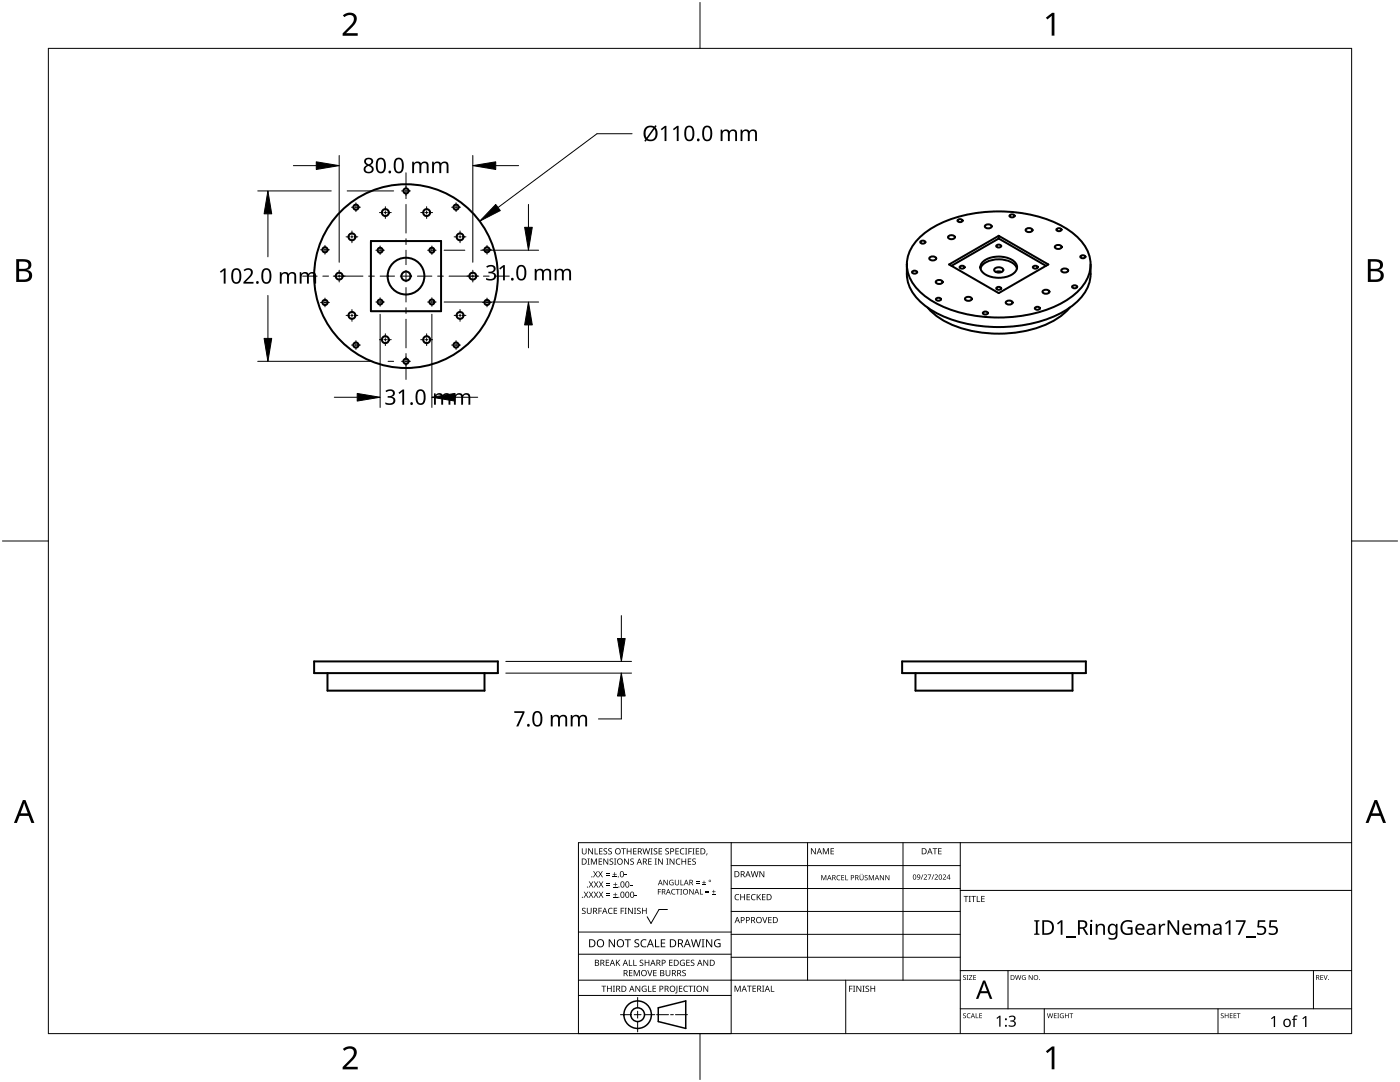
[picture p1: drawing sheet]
<svg xmlns="http://www.w3.org/2000/svg" width="279mm" height="216mm" viewBox="0 0 279 216" stroke-linecap="round" stroke-linejoin="round" font-family="sans-serif">
<g fill="none" stroke="#000" stroke-width=".4">
<path d="M74 48.1h14v14h-14zM181 52.8a8.6 8.6 0 0 0 4.2 8.6 26.6 26.6 0 0 0 17.8 3.6 21 21 0 0 0 12.4-5.3 8 8 0 0 0 2.3-6.9M182.1 54.2l.2-.2a.58 .58 0 0 1 .7 .3 .6 .6 0 0 1-1 0zM183.2 47.7a20.2 20.2 0 0 1 12.4-5.3 27.2 27.2 0 0 1 17.9 3.6 8 8 0 0 1 4.1 7.9 9.6 9.6 0 0 1-5.3 6.4 28.7 28.7 0 0 1-25.9 0 10.1 10.1 0 0 1-5.3-6.4 7.1 7.1 0 0 1 2.1-6.2zM183.7 48.2l.2-.1a.58 .58 0 0 1 .8 .2 .6 .6 0 0 1-1 0zM185.6 51.4a.87 .87 0 0 1 1.2 .2 .8 .8 0 0 1-1.3 0zM186.8 56.1a.87 .87 0 0 1 1.3 .2 .8 .8 0 0 1-1.4 0zM186.8 59.6l.2-.1a.58 .58 0 0 1 .8 .2 .6 .6 0 0 1-1 0zM189.3 47.1a.87 .87 0 0 1 1.3 .2 .8 .8 0 0 1-1.4 0zM189.4 52.8l9.9-5.7 9.9 5.7-9.9 5.7zM191.2 43.9l.1-.1a.58 .58 0 0 1 .8 .2 .6 .6 0 0 1-1 0zM191.6 53.2l.2-.1a.56 .56 0 0 1 .7 .2 .58 .58 0 0 1-1 0z"/>
<path d="M192.7 59.4a.87 .87 0 0 1 1.3 .2 .8 .8 0 0 1-1.4 0zM196 52.4a5.2 5.2 0 0 1 6.6 0 1.62 1.62 0 0 1-1 2.6 5.3 5.3 0 0 1-5.6-.8 1.35 1.35 0 0 1 0-1.8zM196.6 45a.87 .87 0 0 1 1.3 .2 .8 .8 0 0 1-1.4 0zM198.5 53.7a1.14 1.14 0 0 1 1.7 .2 1.06 1.06 0 0 1-1.8 0zM198.9 49l.2-.2a.56 .56 0 0 1 .7 .3 .58 .58 0 0 1-1 0zM198.9 57.4l.2-.1a.56 .56 0 0 1 .7 .2 .58 .58 0 0 1-1 0zM199.3 47.1v.5M199.3 47.6l9.4 5.4M199.3 47.6l-9.4 5.4M199.9 54.3l-.6-.2-.6 .2M201.5 42.9l.2-.1a.58 .58 0 0 1 .8 .3 .6 .6 0 0 1-1 0zM203 53.6a3.1 3.1 0 0 0-2.9-1.8 4.6 4.6 0 0 0-4.2 1.4l-.2 .4"/>
<path d="M204.8 45.7a.87 .87 0 0 1 1.3 .2 .8 .8 0 0 1-1.4 0zM206.2 53.2l.2-.1a.56 .56 0 0 1 .7 .2 .58 .58 0 0 1-1 0zM208.1 58a.87 .87 0 0 1 1.3 .2 .8 .8 0 0 1-1.3 0zM210.6 49.1a.87 .87 0 0 1 1.3 .2 .8 .8 0 0 1-1.4 0zM210.9 45.7l.2-.1a.58 .58 0 0 1 .8 .2 .6 .6 0 0 1-1.1 0zM211.9 53.8a.87 .87 0 0 1 1.3 .2 .8 .8 0 0 1-1.4 0zM214 57.1l.2-.1a.58 .58 0 0 1 .8 .2 .6 .6 0 0 1-1.1 0zM215.7 51.1l.1-.1a.58 .58 0 0 1 .8 .2 .6 .6 0 0 1-1 0zM185.1 61.4a16.4 16.4 0 0 0 10.1 4.9 23.7 23.7 0 0 0 16.1-2.9l2.2-2M196.2 62.3l.2-.1a.58 .58 0 0 1 .8 .3 .6 .6 0 0 1-1.1 0zM200.8 60.2a.87 .87 0 0 1 1.3 .2 .8 .8 0 0 1-1.4 0zM206.6 61.4l.2-.1a.58 .58 0 0 1 .8 .2 .6 .6 0 0 1-1.1 0z"/>
<path d="M62.7 132h36.7v2.3h-36.7zM65.4 134.3v3.5h31.3v-3.5M180 132h36.7v2.3h-36.7zM182.7 134.3v3.5h31.3v-3.5"/>
<circle cx="81" cy="38.1" r=".52"/>
<circle cx="64.9" cy="49.8" r=".52"/>
<circle cx="67.7" cy="55.1" r=".69"/>
<circle cx="70.2" cy="47.3" r=".69"/>
<circle cx="71" cy="41.3" r=".52"/>
<circle cx="75.9" cy="49.9" r=".5"/>
<circle cx="76.9" cy="42.4" r=".69"/>
<circle cx="81" cy="55.1" r=".92"/>
<circle cx="81" cy="55.1" r="3.7"/>
<circle cx="81" cy="55.1" r="18.3"/>
<circle cx="85.1" cy="42.4" r=".69"/>
<circle cx="86.2" cy="49.9" r=".5"/>
<circle cx="91" cy="41.3" r=".52"/>
<circle cx="91.8" cy="47.3" r=".69"/>
<circle cx="94.4" cy="55.1" r=".69"/>
<circle cx="97.2" cy="49.8" r=".52"/>
<circle cx="64.9" cy="60.4" r=".52"/>
<circle cx="70.2" cy="62.9" r=".69"/>
<circle cx="71" cy="68.9" r=".52"/>
<circle cx="75.9" cy="60.3" r=".5"/>
<circle cx="76.9" cy="67.8" r=".69"/>
<circle cx="81" cy="72.1" r=".52"/>
<circle cx="85.1" cy="67.8" r=".69"/>
<circle cx="86.2" cy="60.3" r=".5"/>
<circle cx="91" cy="68.9" r=".52"/>
<circle cx="91.8" cy="62.9" r=".69"/>
<circle cx="97.2" cy="60.4" r=".52"/>
</g>
<path d="M9.7 9.7h260v196.5h-260z" fill="none" stroke="#000" stroke-width=".2"/>
<path d="M139.7 .5v9.2M.5 108h9.2M269.7 108h9.2M139.7 206.2v9.2" fill="none" stroke="#000" stroke-width=".2"/>
<g fill="#000">
<path d="M68.4 3.1a1.64 1.64 0 0 1 2.8 .4 2.52 2.52 0 0 1-1.2 2.2l-.9 .9h2.3v.5h-3v-.4l1.2-1.2a1.95 1.95 0 0 0 .9-2.2 1.23 1.23 0 0 0-1.8 .1zM208.7 3.5l1.3-.9h.4v4.5h-.5v-4l-.9 .8zM68.4 209.3a1.64 1.64 0 0 1 2.8 .4 2.52 2.52 0 0 1-1.2 2.2l-.9 1h2.3v.5h-3v-.5l1.2-1.2a1.95 1.95 0 0 0 .9-2.1 1.23 1.23 0 0 0-1.8 .1zM208.7 209.8l1.3-1h.4v4.6h-.5v-4l-.9 .7z"/>
<path d="M3.2 51.7h1.3a1.28 1.28 0 0 1 1.7 1.3 1.04 1.04 0 0 1-.8 .9 1.23 1.23 0 0 1 1 1.5 1.23 1.23 0 0 1-1.6 .9h-1.6zM3.8 54.1v1.7h.9a.86 .86 0 0 0 1.1-.9 .86 .86 0 0 0-1.1-.8zM3.8 52.2v1.4h.8a.78 .78 0 0 0 1.1-.7 .78 .78 0 0 0-1.1-.7z"/>
<path d="M273 51.7h1.3a1.28 1.28 0 0 1 1.7 1.3 1.04 1.04 0 0 1-.9 .9 1.23 1.23 0 0 1 1 1.5 1.23 1.23 0 0 1-1.5 .9h-1.6zM273.6 54.1v1.7h.9a.86 .86 0 0 0 1.1-.9 .86 .86 0 0 0-1.2-.8zM273.6 52.2v1.4h.8a.78 .78 0 0 0 1-.7 .78 .78 0 0 0-1.1-.7z"/>
<path d="M4.6 159.6h.5l1.8 4.6h-.6l-.6-1.4h-1.8l-.5 1.4h-.6zM4.8 160.2l-.7 2.1h1.4z"/>
<path d="M274.3 159.6h.5l1.8 4.6h-.6l-.5-1.4h-1.8l-.6 1.4h-.6zM274.6 160.2l-.7 2.1h1.4z"/>
</g>
<g fill="none" stroke="#000" stroke-width=".2">
<path d="M145.9 168.1v38.1h-30.5v-38.1h154.3M145.9 172.7h45.7M145.9 177.3h45.7M161.2 168.1v27.5M180.2 168.1v27.5M191.6 168.1v38.1M191.6 177.7h78.1M115.4 198.6h30.5M115.4 195.6h76.2M115.4 190.4h30.5M115.4 186h30.5M127.3 199v2.1"/>
<path d="M133.2 181.5h-1.7l-1.6 2.8-.7-1.4M145.9 181.9h45.7M145.9 186.4h45.7M145.9 191h45.7M168.8 195.6v10.6M191.6 193.7h78.1M201.2 193.7v7.6M262.1 193.7v7.6M123.8 202.5h2.1M126.6 202.5h1.3M127.3 201.8v1.4M127.3 203.8v2.1"/>
<path d="M128.6 202.5h2.1M131 202.5h2.4M133.8 202.5h.6M134.8 202.5h2.4M191.6 201.3h78.1M208.4 201.3v4.9M243.1 201.3v4.9"/>
</g>
<g fill="#000">
<path d="M116.1 169.3h.2v.8a.32 .32 0 0 0 .3 .3 .32 .32 0 0 0 .3-.3v-.8h.2v.8a.47 .47 0 0 1-.5 .4 .47 .47 0 0 1-.5-.5zM116.5 177.9h.2l.3 .5 .3-.5h.1l-.4 .6 .4 .6h-.1l-.3-.5-.4 .5h-.1l.4-.6zM117.3 171.3h.4l-.1 .1v1l.1 .1h-.4l.1-.1v-1zM117.4 169.3h.2l.6 1v-1h.1v1.2h-.1l-.7-1v1h-.1zM117.5 177.9h.2l.3 .5 .3-.5h.1l-.4 .6 .4 .6h-.1l-.4-.5-.3 .5h-.1l.4-.6zM117.5 175.9h.2l.3 .5 .3-.5h.1l-.4 .6 .5 .6h-.2l-.3-.5-.4 .5h-.1l.4-.6zM117.9 171.3h.3l.3 1 .4-1h.2v1.2h-.1v-1l-.4 1h-.1l-.4-1v1h-.2zM118.7 169.3h.1v1h.6v.2h-.7zM118.4 173.8h.1l.3 .5 .3-.5h.2l-.4 .6 .4 .7h-.1l-.4-.6-.3 .6h-.1l.4-.7zM118.5 177.9h.2l.2 .5 .3-.5h.2l-.4 .6 .4 .6h-.1l-.4-.5-.3 .5h-.1l.4-.6zM118.5 175.9h.2l.3 .5 .3-.5h.1l-.4 .6 .4 .6h-.1l-.3-.5-.4 .5h-.1l.4-.6zM119.5 171.3h.7v.1h-.6v.4h.5v.2h-.5v.4h.6v.1h-.7z"/>
<path d="M119.6 169.3h.6v.1h-.5v.4h.5v.1h-.5v.4h.5v.2h-.6zM119.4 173.8h.1l.3 .5 .3-.5h.2l-.4 .6 .4 .7h-.1l-.4-.6-.3 .6h-.2l.5-.7zM119.5 177.9h.1l.3 .5 .3-.5h.2l-.4 .6 .4 .6h-.1l-.4-.5-.3 .5h-.1l.4-.6zM119.5 175.9h.2l.3 .5 .3-.5h.1l-.4 .6 .4 .6h-.1l-.4-.5-.3 .5h-.1l.4-.6zM120.9 174.6h.8v.1h-.8zM120.9 174.2h.8v.1h-.8zM121 178.7h.8v.1h-.8zM121 178.3h.8v.1h-.8zM121 176.6h.8v.1h-.8zM121 176.3h.8v.1h-.8zM120.5 169.4l.4-.1h.3l-.1 .1a.25 .25 0 0 0-.4-.1 .25 .25 0 0 0 0 .4 .4 .4 0 0 1 .5 .3 .4 .4 0 0 1-.3 .5 .4 .4 0 0 1-.5-.2h.2a.27 .27 0 0 0 .4-.1 .27 .27 0 0 0-.3-.3l-.2-.2zM120.4 171.3h.2l.6 1v-1h.2v1.2h-.2l-.6-1v1h-.2z"/>
<path d="M121.4 169.4l.5-.1h.2v.1a.25 .25 0 0 0-.4-.1 .25 .25 0 0 0 0 .4 .4 .4 0 0 1 .4 .3 .4 .4 0 0 1-.2 .5 .4 .4 0 0 1-.5-.2h.1a.27 .27 0 0 0 .5-.1 .27 .27 0 0 0-.4-.3l-.2-.2zM122.3 174.9h.8v.2h-.8zM122.4 179h.8v.1h-.8zM122.4 177h.8v.1h-.8zM121.7 171.4l.4-.1 .3 .1-.1 .1a.25 .25 0 0 0-.4-.1 .25 .25 0 0 0 0 .4 .4 .4 0 0 1 .5 .3 .4 .4 0 0 1-.3 .5 .4 .4 0 0 1-.5-.3l.2 .1a.27 .27 0 0 0 .4-.2 .27 .27 0 0 0-.3-.3l-.2-.2zM122.6 174h.1v.4h.4v.1h-.4v.4h-.1v-.4h-.3v-.1h.3zM122.7 178.1h.1v.4h.4v.1h-.4v.3h-.1v-.3h-.3v-.1h.3zM122.7 176.1h.2v.3h.3v.2h-.3v.3h-.2v-.3h-.3v-.2h.3zM122.5 171.3h.5l-.2 .1v1l.2 .1h-.5l.2-.1v-1zM124 169.3h.9v.1h-.4v1.1h-.1v-1.1h-.4zM124.7 174.5h.4v.2h-.4zM124.6 171.3h.1l.7 1v-1h.1v1.2h-.2l-.6-1v1h-.1z"/>
<path d="M125.7 176.6h.5v.1h-.5zM125.1 169.3h.1v.5h.7v-.5h.1v1.2h-.1v-.6h-.7v.6h-.1zM125.8 171.4l.5-.1 .2 .1v.1a.25 .25 0 0 0-.4-.1 .25 .25 0 0 0 0 .4 .4 .4 0 0 1 .4 .3 .4 .4 0 0 1-.2 .5 .4 .4 0 0 1-.5-.3l.1 .1a.27 .27 0 0 0 .5-.2 .27 .27 0 0 0-.4-.3l-.2-.2zM126.7 178.6h.4v.2h-.4zM126.4 169.3h.6v.1h-.5v.4h.5v.1h-.5v.4h.5v.2h-.6zM128.2 169.3h.2l.2 1 .3-1h.2l.2 1 .3-1h.1l-.3 1.2h-.1l-.3-1.1-.3 1.1h-.2zM129.4 171.3h.6v.1h-.5v.4h.5v.2h-.5v.4h.5v.1h-.6zM129.8 169.3h.5l-.2 .1v1l.2 .1h-.5l.2-.1v-1zM130.7 171.3h.4l-.1 .1v1l.1 .1h-.4l.1-.1v-1zM130.5 169.4l.4-.1h.3l-.1 .1a.25 .25 0 0 0-.4-.1 .25 .25 0 0 0 0 .4 .4 .4 0 0 1 .5 .3 .4 .4 0 0 1-.3 .5 .4 .4 0 0 1-.5-.2h.2a.27 .27 0 0 0 .4-.1 .27 .27 0 0 0-.3-.3l-.2-.2zM131.3 177.4h.6v.1h-.5v.4h.5v.1h-.5v.5h-.1zM131.4 169.3h.7v.1h-.5v.4h.5v.1h-.5v.4h.5v.2h-.7z"/>
<path d="M131.3 171.3h.2l.7 1-.1-1h.2v1.2h-.2l-.6-1v1h-.2zM132.4 175.6h.2l.6 .9v-.9h.1v1h-.2l-.6-.9v.9h-.1zM133 171.3h.4l-.1 .1v1l.1 .1h-.4l.1-.1v-1zM132.8 169.4l.4-.1h.3l-.1 .1a.25 .25 0 0 0-.3-.1 .25 .25 0 0 0 0 .4 .4 .4 0 0 1 .4 .3 .4 .4 0 0 1-.3 .5 .4 .4 0 0 1-.4-.2h.1a.27 .27 0 0 0 .5-.1 .27 .27 0 0 0-.4-.3l-.2-.2zM133.7 175.7l.5-.2 .2 .1v.1a.45 .45 0 0 0-.7 .4 .45 .45 0 0 0 .6 .4v-.3h-.2v-.1h.3v.5a.6 .6 0 0 1-.8-.1 .6 .6 0 0 1 .1-.8zM134.1 177.5l.4-.1h.3l-.1 .2a.44 .44 0 0 0-.6 .4 .44 .44 0 0 0 .6 .3 .52 .52 0 0 1-.7 0 .52 .52 0 0 1 .1-.8zM133.6 171.3h.2l.7 1v-1h.1v1.2h-.2l-.6-1v1h-.2zM134.9 177.4h.8v.1h-.4v1h-.1v-1h-.3zM135 171.5l.5-.2 .3 .1-.1 .1a.49 .49 0 0 0-.7 .4 .49 .49 0 0 0 .7 .5 .52 .52 0 0 1-.6 0 .52 .52 0 0 1-.2-.6zM134.8 169.3h.7v.1h-.6v.4h.5v.1h-.5v.4h.6v.2h-.7zM134.7 175.6h.1v.7a.28 .28 0 0 0 .3 .2 .28 .28 0 0 0 .3-.2v-.7h.1v.7a.42 .42 0 0 1-.4 .4 .42 .42 0 0 1-.4-.4zM135.8 175.6h.1v.9h.5v.1h-.6z"/>
<path d="M135.8 177.4h.3l-.1 .1v.9l.1 .1h-.3l.1-.1v-.9zM135.8 169.4l.5-.2 .3 .1-.1 .1a.49 .49 0 0 0-.7 .5 .49 .49 0 0 0 .8 .4 .52 .52 0 0 1-.7 .1 .52 .52 0 0 1-.2-.6zM136 171.3h.2v.5h.6v-.5h.1v1.2h-.1v-.5h-.6v.5h-.2zM136.7 169.3h.5l-.2 .1v1l.2 .1h-.5l.2-.1v-1zM137.4 169.3h.7v.1h-.6v.4h.5v.2h-.5v.5h-.1zM137.3 171.3h.6v.1h-.5v.4h.5v.2h-.5v.4h.5v.1h-.6zM137.6 177.4h.1l.6 .9v-.9h.1v1.1h-.1l-.6-.9v.9h-.1zM138.2 169.3h.4l-.1 .1v1l.1 .1h-.4l.1-.1v-1zM138.9 176.2h.7v.1h-.7zM138.9 175.9h.7v.1h-.7zM138.2 171.4l.4-.1 .3 .1-.1 .1a.25 .25 0 0 0-.4-.1 .25 .25 0 0 0 0 .4 .4 .4 0 0 1 .5 .3 .4 .4 0 0 1-.3 .5 .4 .4 0 0 1-.5-.3l.2 .1a.27 .27 0 0 0 .4-.2 .27 .27 0 0 0-.3-.3l-.2-.2zM138.9 169.3h.6v.1h-.5v.4h.5v.1h-.5v.4h.5v.2h-.6z"/>
<path d="M139.7 177.4h.1v1h.5v.1h-.6zM140.1 176.5h.8v.1h-.8zM140.4 175.7h.2v.3h.3v.2h-.3v.3h-.2v-.3h-.3v-.2h.3zM140.8 178h.7v.2h-.7zM140.8 177.7h.7v.1h-.7zM141 170.3h.2l-.3 .4zM142.1 178.4h.7v.1h-.7zM142.4 177.6h.1v.3h.3v.1h-.3v.3h-.1v-.3h-.3v-.1h.3zM146.8 178.6l.4-.2 .3 .1v.1a.49 .49 0 0 0-.7 .4 .49 .49 0 0 0 .7 .5 .52 .52 0 0 1-.7 0 .52 .52 0 0 1-.2-.6zM147.7 178.4h.2v.5h.6v-.5h.2v1.2h-.2v-.5h-.6v.5h-.2zM149 178.4h.7v.1h-.5v.4h.4v.2h-.4v.4h.5v.1h-.7zM150 178.6l.5-.2 .3 .1-.1 .1a.49 .49 0 0 0-.7 .4 .49 .49 0 0 0 .8 .5 .52 .52 0 0 1-.7 0 .52 .52 0 0 1-.2-.6z"/>
<path d="M149.8 173.8h.2l.2 1.1 .3-1.1h.2l.3 1.1 .2-1.1h.2l-.3 1.2h-.2l-.3-1-.3 1h-.1zM151 178.4h.2v.6l.5-.6h.2l-.5 .5 .5 .7h-.2l-.4-.6-.1 .6h-.2zM151.6 173.8h.1l.7 1v-1h.1v1.2h-.2l-.6-1v1h-.1zM152.1 178.4h.7v.1h-.6v.4h.5v.2h-.5v.4h.6v.1h-.7zM161.8 169.3h.2l.7 1v-1h.1v1.2h-.2l-.6-1v1h-.2zM163.9 174.6h.2l.3 .9 .3-.9h.2v1h-.1v-.9l-.5 .9-.3-.9v.9h-.1zM164.2 169.3h.2l.4 .9 .4-.9h.2v1.2h-.1v-1.1l-.4 1.1h-.1l-.4-1.1v1.1h-.2zM165.8 169.3h.6v.1h-.5v.4h.5v.1h-.5v.4h.5v.2h-.6zM167.1 174.7l.3-.1 .3 .1v.1a.41 .41 0 0 0-.6 .3 .41 .41 0 0 0 .6 .4 .48 .48 0 0 1-.7-.1 .48 .48 0 0 1 .1-.7zM167.9 174.6h.6v.1h-.5v.3h.4v.2h-.4v.3h.5v.1h-.6zM168.7 174.6h.1v.9h.5v.1h-.6zM171.6 174.6h.1v.7a.26 .26 0 0 0 .2 .2 .26 .26 0 0 0 .3-.2v-.7h.1v.7a.39 .39 0 0 1-.4 .4 .39 .39 0 0 1-.3-.4z"/>
<path d="M172.6 174.7l.4-.1 .2 .1-.1 .1a.24 .24 0 0 0-.3-.1 .24 .24 0 0 0-.1 .3 .24 .24 0 0 0 .3 .1 .32 .32 0 0 1 .1 .5 .32 .32 0 0 1-.6-.1h.1a.26 .26 0 0 0 .4 .1 .26 .26 0 0 0 0-.4 .26 .26 0 0 0-.3-.1zM173.4 174.6h.2l.3 .9 .3-.9h.2v1h-.1v-.9l-.5 .9-.3-.9v.9h-.1zM175.6 174.6h.1l.6 .9v-.9h.1v1h-.1l-.6-.8v.8h-.1zM176.7 174.6h.1l.6 .9v-.9h.1v1h-.2l-.5-.8v.8h-.1zM184.1 174.5h.2l-.4 1h-.1zM184.4 174.6a.37 .37 0 0 1 .6 0 .37 .37 0 0 1-.3 .6l-.2 .2h.5v.1h-.7l.3-.4a.27 .27 0 0 0 .3-.3 .27 .27 0 0 0-.4-.2zM185.2 174.5h.6l-.4 1h-.1l.4-.9h-.5zM186.3 174.5h.1l-.4 1h-.1zM186.1 169.3h.9v.1h-.3v1.1h-.2v-1.1h-.4zM186.5 174.6a.37 .37 0 0 1 .6 0 .37 .37 0 0 1-.2 .6l-.2 .2h.5v.1h-.7l.3-.4a.27 .27 0 0 0 .3-.3 .27 .27 0 0 0-.4-.2zM187.2 169.3h.7v.1h-.5v.4h.5v.1h-.5v.4h.5v.2h-.7zM188.2 174.6a.37 .37 0 0 1 .6 0 .37 .37 0 0 1-.3 .6l-.2 .2h.5v.1h-.7l.3-.4a.27 .27 0 0 0 .3-.3 .27 .27 0 0 0-.4-.2z"/>
<path d="M192.3 178.8h.9v.1h-.3v1.1h-.2v-1.1h-.4zM193.3 178.8h.5l-.2 .1v1l.2 .1h-.5l.2-.1v-1zM193.8 178.8h1v.1h-.4v1.1h-.2v-1.1h-.4zM194.9 178.8h.2v1.1h.5v.1h-.7zM195.8 178.8h.7v.1h-.5v.4h.5v.1h-.5v.5h.5v.1h-.7zM116.2 181.3l.4-.2 .3 .1-.1 .1a.25 .25 0 0 0-.4-.1 .25 .25 0 0 0 0 .4 .4 .4 0 0 1 .5 .3 .4 .4 0 0 1-.3 .5 .4 .4 0 0 1-.5-.2h.2a.27 .27 0 0 0 .4-.1 .27 .27 0 0 0-.3-.3l-.2-.2zM117.1 181.1h.2v.8a.32 .32 0 0 0 .3 .3 .32 .32 0 0 0 .3-.3v-.8h.2v.8a.47 .47 0 0 1-.5 .5 .47 .47 0 0 1-.5-.5zM119.4 181.1h.7v.2h-.5v.4h.5v.1h-.5v.6h-.2zM120 196.7h1v.1h-.4v1.1h-.2v-1.1h-.4zM120.9 191.5h.7v.1h-.6v.4h.5v.2h-.5v.4h.6v.1h-.7zM121.5 181.3l.4-.2 .4 .1-.1 .1a.49 .49 0 0 0-.7 .5 .49 .49 0 0 0 .7 .4 .52 .52 0 0 1-.6 .1 .52 .52 0 0 1-.3-.6zM121.1 196.7h.2v.5h.6v-.5h.2v1.2h-.2v-.6h-.6v.6h-.2z"/>
<path d="M121.5 187.4h.2l.9 1.3v-1.3h.1v1.6h-.2l-.8-1.3v1.3h-.2zM122.3 196.7h.4l-.1 .1v1l.1 .1h-.4l.2-.1v-1zM122.5 181.1h.7v.2h-.6v.4h.5v.1h-.5v.4h.6v.2h-.7zM122.9 191.5h.2v.6l.5-.6h.2l-.5 .5 .5 .7h-.2l-.4-.6-.1 .6h-.2zM123.9 181.1h.6v.2h-.5v.4h.5v.1h-.5v.6h-.1zM124.7 181.1h.4l-.2 .2v.9l.2 .2h-.4l.1-.2v-.9zM124.7 187.4h1.2v.2h-.5v1.4h-.2v-1.4h-.5zM125.5 191.5h.2v1.1h.5v.1h-.7zM125.5 193.6h.7v.1h-.5v.4h.5v.1h-.5v.4h.5v.2h-.7zM125.3 181.1h.2l.7 1.1-.1-1.1h.2v1.3h-.2l-.6-1v1h-.2zM126.4 191.5h.1v1.1h.6v.1h-.7zM126.5 181.1h.5l-.2 .2v.9l.2 .2h-.5l.2-.2v-.9z"/>
<path d="M126.5 193.6h.2l.4 1 .4-1h.2v1.2h-.2v-1.1l-.4 1.1h-.1l-.4-1.1v1.1h-.1zM126.7 187.6l.3-.2 .6 .1-.2 .1a.33 .33 0 0 0-.6 .2 .33 .33 0 0 0 .4 .4 .47 .47 0 0 1 .4 .6 .47 .47 0 0 1-.7 .2h-.3v-.2h.2a.35 .35 0 0 0 .6-.2 .35 .35 0 0 0-.5-.4l-.3-.2zM126.8 196.7h.2l.6 1v-1h.2v1.2h-.2l-.7-1 .1 1h-.2zM127.2 181.3l.4-.2 .3 .1-.1 .1a.25 .25 0 0 0-.4-.1 .25 .25 0 0 0 0 .4 .4 .4 0 0 1 .5 .3 .4 .4 0 0 1-.3 .5 .4 .4 0 0 1-.5-.2h.2a.27 .27 0 0 0 .4-.1 .27 .27 0 0 0-.3-.3l-.2-.2zM127.7 191.6l.4-.1 .3 .1-.1 .1a.25 .25 0 0 0-.3-.1 .25 .25 0 0 0 0 .4 .4 .4 0 0 1 .4 .3 .4 .4 0 0 1-.3 .5 .4 .4 0 0 1-.4-.3l.1 .1a.27 .27 0 0 0 .5-.2 .27 .27 0 0 0-.4-.3l-.2-.2zM128 187.6l.6-.2 .4 .1-.1 .2a.63 .63 0 0 0-.9 .5 .63 .63 0 0 0 1 .6v.2a.83 .83 0 0 1-1.1-.3 .83 .83 0 0 1 .1-1.1zM128.2 196.8l.6-.1 .2 .1v.1a.5 .5 0 0 0-.8 .4 .5 .5 0 0 0 .7 .5v-.4h-.3v-.1h.4v.6a.66 .66 0 0 1-.8-.2 .66 .66 0 0 1 0-.9zM128.1 181.1h.2v.6h.6v-.6h.2v1.3h-.2v-.6h-.6v.6h-.2zM129.2 193.6h.1l.4 1 .3-1h.2l-.4 1.2h-.2zM129.3 196.7h.2v1.1h.5v.1h-.7zM128.7 191.5h.1v.5h.6v-.5h.2v1.2h-.2v-.5h-.6v.5h-.1zM130.7 187.4h.2v1.4h.7v.2h-.9z"/>
<path d="M130.2 196.7h.7v.1h-.5v.4h.5v.1h-.5v.5h.5v.1h-.7zM130.4 193.6h.6v.1h-.5v.4h.5v.1h-.5v.4h.5v.2h-.6zM131.9 187.4h.9v.2h-.7v.5h.6v.2h-.6v.5h.7v.2h-.9zM132.8 193.6h.2v.7a.32 .32 0 0 0 .3 .4 .32 .32 0 0 0 .3-.4v-.7h.2v.7a.47 .47 0 0 1-.5 .5 .47 .47 0 0 1-.5-.5zM133.5 191.5h.7v.1h-.5v.4h.5v.2h-.5v.4h.5v.1h-.7zM135 196.7h.2v1.3l-.1 .2h-.3l-.1-.1 .3-.2zM135.5 196.7h.7v.1h-.5v.4h.4v.1h-.4v.5h.5v.1h-.7zM135.8 191.7l.5-.2 .4 .1-.1 .1a.5 .5 0 0 0-.8 .4 .5 .5 0 0 0 .7 .5v-.4h-.2v-.1h.4v.6a.66 .66 0 0 1-.9-.1 .66 .66 0 0 1 0-.9zM136.2 193.7l.4-.2 .3 .1-.1 .1a.25 .25 0 0 0-.4-.1 .25 .25 0 0 0 0 .4 .4 .4 0 0 1 .5 .3 .4 .4 0 0 1-.3 .5 .4 .4 0 0 1-.5-.2h.2a.27 .27 0 0 0 .5-.1 .27 .27 0 0 0-.4-.3l-.2-.2zM136.5 196.8l.5-.1 .3 .1-.1 .1a.49 .49 0 0 0-.7 .4 .49 .49 0 0 0 .8 .4 .52 .52 0 0 1-.7 .1 .52 .52 0 0 1-.2-.6zM137 191.5h.6v.1h-.5v.4h.5v.2h-.5v.4h.5v.1h-.6zM137.4 196.7h.9v.1h-.4v1.1h-.1v-1.1h-.4z"/>
<path d="M137.9 191.6l.4-.1 .3 .1-.1 .1a.25 .25 0 0 0-.4-.1 .25 .25 0 0 0 0 .4 .4 .4 0 0 1 .5 .3 .4 .4 0 0 1-.3 .5 .4 .4 0 0 1-.5-.3l.2 .1a.27 .27 0 0 0 .4-.2 .27 .27 0 0 0-.3-.3l-.2-.2zM138.4 196.7h.4l-.1 .1v1l.1 .1h-.4l.1-.1v-1zM137.9 187.4h.2l.3 1.4 .4-1.4h.2l.4 1.4 .3-1.4h.2l-.4 1.6h-.2l-.4-1.3-.4 1.3h-.2zM140 187.4h.6l-.2 .2v1.3l.2 .1h-.6l.2-.1v-1.3zM140.4 196.7h.1l.7 1v-1h.1v1.2h-.1l-.7-1v1h-.1zM140.4 191.5h.2l.6 1v-1h.1v1.2h-.1l-.7-1v1h-.1zM140.9 187.4h.2l.9 1.3v-1.3h.1v1.6h-.2l-.8-1.3v1.3h-.2zM142.7 187.6l.7-.2 .4 .1-.1 .2a.65 .65 0 0 0-1 .5 .65 .65 0 0 0 .9 .6v-.4h-.3v-.2h.5v.7a.86 .86 0 0 1-1.1-.1 .86 .86 0 0 1 0-1.2zM146.6 196.7h.2l.4 1 .4-1h.2v1.2h-.1v-1.1l-.4 1.1h-.2l-.4-1.1v1.1h-.1zM149.1 196.7h.9v.1h-.4v1.1h-.1v-1.1h-.4zM150.2 196.7h.7v.1h-.6v.4h.5v.1h-.5v.5h.6v.1h-.7zM152.1 183h.2l.3 1 .4-1h.1l-.4 1.2h-.1z"/>
<path d="M152.1 196.7h.4l-.1 .1v1l.1 .1h-.4l.1-.1v-1zM153.8 196.7h.2v1.1h.5v.1h-.7zM153.3 183h.7v.1h-.5v.4h.5v.1h-.5v.5h.5v.1h-.7zM169.5 196.7h.6v.1h-.5v.5h.5v.1h-.5v.5h-.1zM170.2 196.7h.5l-.2 .1v1l.2 .1h-.5l.2-.1v-1zM170.9 196.7h.2l.6 1v-1h.2v1.2h-.2l-.6-1v1h-.2zM172.1 196.7h.5l-.2 .1v1l.2 .1h-.5l.2-.1v-1zM172.8 196.8l.4-.1h.2v.2a.25 .25 0 0 0-.4-.1 .25 .25 0 0 0 0 .4 .4 .4 0 0 1 .5 .3 .4 .4 0 0 1-.3 .4 .4 .4 0 0 1-.5-.2l.2 .1a.27 .27 0 0 0 .4-.2 .27 .27 0 0 0-.3-.3l-.3-.2zM173.7 196.7h.2v.5h.6v-.5h.2v1.2h-.2v-.6h-.6v.6h-.2zM192.2 194.7l.4-.1h.2l-.1 .1a.24 .24 0 0 0-.3 0 .24 .24 0 0 0-.1 .3 .24 .24 0 0 0 .4 .1 .31 .31 0 0 1 0 .4 .31 .31 0 0 1-.5-.1 .24 .24 0 0 0 .3 .1 .24 .24 0 0 0 .1-.3l-.4-.3zM192.9 194.6h.4l-.1 .1v.7l.1 .1h-.4l.1-.1v-.7zM193.4 194.6h.6l-.5 .8h.6v.1h-.7l.5-.8h-.5z"/>
<path d="M194.2 194.6h.6v.1h-.4v.3h.4v.1h-.4v.3h.4v.1h-.6zM202.6 194.6h.1l.2 .8 .2-.8h.2l.2 .8 .2-.8h.1l-.2 .9h-.2l-.2-.8-.2 .8h-.2zM204 194.7l.4-.1h.3l-.1 .1a.4 .4 0 0 0-.6 .4 .4 .4 0 0 0 .6 .3v-.3l-.2-.1h.3v.5a.53 .53 0 0 1-.7-.1 .53 .53 0 0 1 0-.7zM205.3 194.6h.1l.6 .8v-.8h.1v.9h-.2l-.5-.8v.8h-.1zM206.4 183.6h1v.2l-.3 .1v2.3l.3 .1v.2h-1v-.2l.3-.1v-2.3l-.3-.1zM211 184.2l.7-.6h.3v2.9h-.3v-2.5l-.6 .5zM212.9 186.9h1.8v.3h-1.8zM218.7 184.3h.3v.3a.83 .83 0 0 1 .9-.3 .83 .83 0 0 1 .6 .8v1.4h-.3v-1.4a.59 .59 0 0 0-.8-.5 .59 .59 0 0 0-.4 .8v1.1h-.3zM224 184a1.87 1.87 0 0 1 2-.2l-.1 .3a1.2 1.2 0 0 0-1.9 .9 1.2 1.2 0 0 0 1.7 1.2v-.9h-.7v-.3h1v1.4a1.62 1.62 0 0 1-2.3-.7v-.1a1.77 1.77 0 0 1 .3-1.6zM231.3 184.3h.3v.4l.4-.3 .6-.1-.1 .4h-.5l-.3 .3-.1 1.5h-.3zM233 183.6h.4l1.6 2.4v-2.4h.3v2.9h-.4l-1.6-2.4v2.4h-.3zM238.4 184.3h.3v.3a.83 .83 0 0 1 1.4 .1 .78 .78 0 0 1 .8-.4 .78 .78 0 0 1 .6 .8v1.4h-.4v-1.4a.54 .54 0 0 0-.6-.5 .54 .54 0 0 0-.4 .7v1.2h-.3v-1.4a.55 .55 0 0 0-.7-.5 .55 .55 0 0 0-.4 .8v1.1h-.3z"/>
<path d="M244.5 184.2l.8-.6h.3v2.9h-.4v-2.5l-.5 .5zM246.6 183.6h2v.3l-1.2 2.6h-.4l1.2-2.6h-1.6zM248.8 186.9h1.8v.3h-1.8zM251 183.6h1.5v.3h-1.2v.9a.98 .98 0 0 1 1.4 .8 .98 .98 0 0 1-1.3 1l-.5-.2v-.3a.84 .84 0 0 0 .9 .2 .84 .84 0 0 0 .5-.8 .81 .81 0 0 0-1.2-.4l-.2-.1zM253.4 183.6h1.4v.3h-1.1l-.1 .9a.98 .98 0 0 1 1.5 .8 .98 .98 0 0 1-1.4 1l-.5-.2v-.3a.84 .84 0 0 0 .9 .2 .84 .84 0 0 0 .6-.8 .81 .81 0 0 0-1.3-.4l-.1-.1zM263.5 194.6h.6v.1h-.5v.3h.4v.1h-.4v.3h.5v.1h-.6zM264.1 194.6h.2l.2 .8 .3-.8h.2l-.4 .9h-.1zM192.2 202.3l.4-.1h.2l-.1 .1a.24 .24 0 0 0-.3 0 .24 .24 0 0 0-.1 .3 .24 .24 0 0 0 .4 .1 .31 .31 0 0 1 0 .5 .31 .31 0 0 1-.5-.2 .24 .24 0 0 0 .3 .1 .24 .24 0 0 0 .1-.3l-.4-.2zM193.1 202.3l.3-.1h.3l-.1 .1a.39 .39 0 0 0-.5 .4 .39 .39 0 0 0 .5 .3 .46 .46 0 0 1-.6 0 .46 .46 0 0 1 .1-.7zM194.7 202.2h.1v.8h.5v.2h-.6zM195.4 202.2h.6v.1h-.4v.3h.4v.1h-.4v.4h.4v.1h-.6zM198.9 203.1l.6-.4h.2v2.2h-.3v-1.9l-.4 .3z"/>
<path d="M201.3 202.9a.73 .73 0 0 1 .9-.3 .73 .73 0 0 1 .4 .8l-.4 .3a.62 .62 0 0 1 .5 .8 .62 .62 0 0 1-.8 .4l-.6-.1v-.3l.3 .1a.49 .49 0 0 0 .7 0 .49 .49 0 0 0 0-.7l-.7-.1v-.2a.46 .46 0 0 0 .7 0 .46 .46 0 0 0-.1-.7h-.3l-.5 .2zM209 202.2h.1l.2 .8 .2-.8h.1l.3 .8 .2-.8h.1l-.3 1h-.1l-.2-.9-.3 .9h-.1zM210.3 202.2h.6v.1h-.4v.3h.3v.1h-.3v.4h.4v.1h-.6zM211 202.2h.4l-.2 .1v.8l.2 .1h-.4l.1-.1v-.8zM211.6 202.3l.7-.1-.1 .1a.4 .4 0 0 0-.6 .4 .4 .4 0 0 0 .6 .3v-.2l-.2-.2h.3v.5a.53 .53 0 0 1-.7-.1 .53 .53 0 0 1 0-.7zM212.5 202.2h.2v.4h.5v-.4h.1v1h-.1v-.5h-.5v.5h-.2zM213.4 202.2h.8v.1h-.3v.9h-.2v-.9h-.3zM243.7 202.3l.3-.1h.2v.1a.24 .24 0 0 0-.3 0 .24 .24 0 0 0-.1 .3 .24 .24 0 0 0 .3 .1 .31 .31 0 0 1 0 .5 .31 .31 0 0 1-.5-.2 .24 .24 0 0 0 .4 .1 .24 .24 0 0 0 0-.3l-.3-.2zM244.4 202.2h.2v.4h.5v-.4h.1v1h-.1v-.5h-.5v.5h-.2zM245.4 202.2h.6v.1h-.4v.3h.4v.1h-.4v.4h.4v.1h-.6zM246.2 202.2h.5v.1h-.4v.3h.4v.1h-.4v.4h.4v.1h-.5zM246.8 202.2h.8v.1h-.3v.9h-.2v-.9h-.3z"/>
<path d="M253.7 203.2l.6-.5h.2v2.2h-.3v-1.9l-.4 .4zM258.2 202.7l.3-.1h.5l-.1 .3-.4-.1-.1 .2v.3h.4v.2h-.4v1.4h-.3v-1.4h-.3l.3-.2zM259.9 203.2l.6-.5h.2v2.2h-.2v-1.9l-.5 .4z"/>
<path d="M116.1 171.3h.4a.61 .61 0 0 1 .6 .6 .61 .61 0 0 1-.6 .6h-.4zM116.3 171.4v1h.1a.48 .48 0 0 0 .5-.5 .48 .48 0 0 0-.4-.5z"/>
<path d="M122.7 169.9a.61 .61 0 0 1 1.2 0 .61 .61 0 0 1-1.2 0zM122.9 169.9a.45 .45 0 0 0 .9 0 .45 .45 0 0 0-.9 0z"/>
<path d="M123.1 171.9a.61 .61 0 0 1 1.2 0 .61 .61 0 0 1-1.2 0zM123.3 171.9a.45 .45 0 0 0 .9 0 .45 .45 0 0 0-.9 0z"/>
<path d="M123.9 173.9a.5 .5 0 0 1 .6 .1 .5 .5 0 0 1 0 .7 .44 .44 0 0 1-.6 .3 .44 .44 0 0 1-.2-.6zM123.9 174a.48 .48 0 0 0-.1 .6 .48 .48 0 0 0 .5 .3v-.8l-.1-.1z"/>
<path d="M124 178a.5 .5 0 0 1 .6 .1 .5 .5 0 0 1 0 .6 .44 .44 0 0 1-.6 .4 .44 .44 0 0 1-.2-.6zM124.1 178.1a.48 .48 0 0 0-.2 .6 .48 .48 0 0 0 .5 .3v-.8l-.1-.2z"/>
<path d="M124 176a.5 .5 0 0 1 .6 .1 .5 .5 0 0 1 0 .6 .44 .44 0 0 1-.6 .4 .44 .44 0 0 1-.2-.7zM124.1 176.1a.48 .48 0 0 0-.2 .5 .48 .48 0 0 0 .5 .3v-.7l-.1-.2z"/>
<path d="M124.9 178a.5 .5 0 0 1 .7 .1 .5 .5 0 0 1 0 .6 .44 .44 0 0 1-.6 .4 .44 .44 0 0 1-.2-.6zM125 178.1a.48 .48 0 0 0-.1 .6 .48 .48 0 0 0 .4 .3l.1-.8-.2-.2z"/>
<path d="M124.9 176a.5 .5 0 0 1 .7 .1 .5 .5 0 0 1 0 .6 .44 .44 0 0 1-.6 .4 .44 .44 0 0 1-.2-.7zM125 176.1a.48 .48 0 0 0-.1 .5 .48 .48 0 0 0 .5 .3v-.7l-.1-.2z"/>
<path d="M125.9 178a.5 .5 0 0 1 .6 .1 .5 .5 0 0 1 0 .6 .44 .44 0 0 1-.5 .4 .44 .44 0 0 1-.2-.6zM126 178.1a.48 .48 0 0 0-.2 .6 .48 .48 0 0 0 .5 .3l.1-.8-.2-.2z"/>
<path d="M127.3 169.3h.3a.35 .35 0 0 1 .5 .2 .35 .35 0 0 1-.3 .4l.4 .6h-.2l-.3-.5h-.3v.5h-.1zM127.4 169.4v.4h.2a.23 .23 0 0 0 .3-.2 .23 .23 0 0 0-.3-.2z"/>
<path d="M127.5 171.3h.2l.4 1.2h-.1l-.2-.4h-.4l-.2 .4h-.1zM127.6 171.5l-.2 .5h.4z"/>
<path d="M128.3 171.3h.3a.35 .35 0 0 1 .5 .2 .35 .35 0 0 1-.3 .5l.4 .5h-.2l-.3-.5h-.2v.5h-.2zM128.5 171.4v.5h.1a.23 .23 0 0 0 .3-.2 .23 .23 0 0 0-.3-.3z"/>
<path d="M131.7 175.5h.1l.5 1.1h-.2l-.1-.3h-.4l-.2 .3h-.1zM131.8 175.7l-.2 .5h.3z"/>
<path d="M132.1 177.4h.3a.31 .31 0 0 1 .4 .2 .31 .31 0 0 1-.2 .4l.3 .5h-.2l-.3-.5h-.2v.5h-.1zM132.2 177.5v.4h.2a.21 .21 0 0 0 .2-.2 .21 .21 0 0 0-.2-.2z"/>
<path d="M133.3 177.4h.1l.5 1.1h-.2l-.1-.4h-.4l-.2 .4h-.1zM133.4 177.5l-.2 .5h.4z"/>
<path d="M133.8 169.3h.3a.41 .41 0 0 1 .4 .5 .41 .41 0 0 1-.6 .2v.5h-.1zM133.9 169.4v.5a.29 .29 0 0 0 .5-.3 .29 .29 0 0 0-.5-.2z"/>
<path d="M136.9 175.5h.1l.4 1.1h-.1l-.1-.3h-.5l-.1 .3h-.1zM137 175.7l-.2 .5h.3z"/>
<path d="M136.2 177.9a.55 .55 0 0 1 1.1 0 .55 .55 0 0 1-1.1 0zM136.4 177.9a.45 .45 0 0 0 .9 0 .45 .45 0 0 0-.9 0z"/>
<path d="M137.6 175.6h.3a.31 .31 0 0 1 .4 .2 .31 .31 0 0 1-.2 .4l.3 .4h-.2l-.3-.4h-.2v.4h-.1zM137.7 175.7v.4h.2a.21 .21 0 0 0 .2-.2 .21 .21 0 0 0-.2-.2z"/>
<path d="M139 177.4h.1l.4 1.1h-.1l-.1-.4h-.5l-.1 .4h-.1zM139.1 177.5l-.2 .5h.3z"/>
<path d="M139.8 169.3h.4a.61 .61 0 0 1 .6 .6 .61 .61 0 0 1-.7 .6h-.3zM140 169.4v.9h.1a.48 .48 0 0 0 .5-.4 .48 .48 0 0 0-.4-.5z"/>
<path d="M141.4 175.8a.25 .25 0 0 1 .5 0 .25 .25 0 0 1-.5 0zM141.5 175.8a.15 .15 0 0 0 .3 0 .15 .15 0 0 0-.3 0z"/>
<path d="M146.6 173.8h.4a.61 .61 0 0 1 .6 .6 .61 .61 0 0 1-.7 .6h-.3zM146.7 174v.9h.2a.48 .48 0 0 0 .5-.5 .48 .48 0 0 0-.5-.4z"/>
<path d="M147.8 173.8h.4a.35 .35 0 0 1 .4 .3 .35 .35 0 0 1-.2 .4l.3 .5h-.2l-.3-.5h-.2v.5h-.2zM148 174v.4h.2a.23 .23 0 0 0 .3-.2 .23 .23 0 0 0-.3-.2z"/>
<path d="M149.2 173.8h.1l.5 1.2h-.1l-.2-.3h-.5l-.1 .3h-.2zM149.3 174l-.2 .5h.4z"/>
<path d="M153 178.4h.4a.61 .61 0 0 1 .6 .6 .61 .61 0 0 1-.6 .6h-.4zM153.2 178.5v1h.1a.48 .48 0 0 0 .5-.5 .48 .48 0 0 0-.4-.5z"/>
<path d="M163.4 169.2h.2l.5 1.3h-.2l-.2-.4h-.4l-.2 .4h-.1zM163.5 169.4l-.2 .6h.4z"/>
<path d="M165.5 174.6h.1l.4 1h-.2l-.1-.3h-.4l-.1 .3h-.1zM165.5 174.7l-.2 .5h.4z"/>
<path d="M166.1 174.6h.3a.29 .29 0 0 1 .3 .2 .29 .29 0 0 1-.1 .4l.2 .4h-.1l-.3-.4h-.2v.4h-.1zM166.2 174.7v.4h.2a.2 .2 0 0 0 .2-.2 .2 .2 0 0 0-.2-.2z"/>
<path d="M169.8 174.6h.3a.34 .34 0 0 1 .4 .4 .34 .34 0 0 1-.6 .2v.4h-.1zM169.9 174.7v.4a.25 .25 0 0 0 .4-.2 .25 .25 0 0 0-.4-.2z"/>
<path d="M170.7 174.6h.3a.29 .29 0 0 1 .3 .2 .29 .29 0 0 1-.2 .4l.3 .4h-.1l-.3-.4h-.2v.4h-.1zM170.8 174.7v.4h.2a.2 .2 0 0 0 .2-.2 .2 .2 0 0 0-.3-.2z"/>
<path d="M174.9 174.6h.2l.4 1h-.2l-.1-.3h-.4l-.1 .3h-.2zM175 174.7l-.2 .5h.4z"/>
<path d="M182.3 174.6h.4l.2 .5a.38 .38 0 0 1-.5 .4 .38 .38 0 0 1-.2-.6zM182.4 174.6v.1a.39 .39 0 0 0-.1 .4 .39 .39 0 0 0 .3 .3 .4 .4 0 0 0 .2-.5 .4 .4 0 0 0-.4-.3z"/>
<path d="M183.1 174.6a.49 .49 0 0 1 .6 .3 .49 .49 0 0 1-.3 .6h-.3v-.1h.3l.1-.4a.32 .32 0 0 1-.4 0 .32 .32 0 0 1 0-.4zM183.1 174.8a.25 .25 0 0 0 .5 0 .25 .25 0 0 0-.5 0z"/>
<path d="M184 169.3h.3a.61 .61 0 0 1 .6 .6 .61 .61 0 0 1-.6 .6h-.3zM184.1 169.4v.9h.2a.48 .48 0 0 0 .5-.4 .48 .48 0 0 0-.5-.5z"/>
<path d="M185.5 169.2h.1l.5 1.3h-.1l-.2-.4h-.5l-.1 .4h-.2zM185.6 169.4l-.2 .6h.4z"/>
<path d="M187.5 174.6h.4l.1 .5a.38 .38 0 0 1-.4 .4 .38 .38 0 0 1-.3-.6zM187.5 174.6v.1a.39 .39 0 0 0-.1 .4 .39 .39 0 0 0 .4 .3 .4 .4 0 0 0 .1-.5 .4 .4 0 0 0-.4-.3z"/>
<path d="M189.4 174.5h.1v.7h.2l-.2 .3h-.1v-.2h-.5zM189.4 174.6l-.4 .6h.4z"/>
<path d="M118.4 181.1h.3a.35 .35 0 0 1 .4 .3 .35 .35 0 0 1-.2 .4l.3 .6h-.1l-.3-.5h-.3v.5h-.1zM118.5 181.3v.4h.2a.23 .23 0 0 0 .3-.2 .23 .23 0 0 0-.3-.2z"/>
<path d="M118.7 191.5h.4a.31 .31 0 0 1 .4 .2 .31 .31 0 0 1-.2 .4 .33 .33 0 0 1 .3 .4 .33 .33 0 0 1-.4 .2h-.5zM118.9 192.2v.4h.2a.23 .23 0 0 0 .3-.2 .23 .23 0 0 0-.3-.2zM118.9 191.6v.4h.2a.21 .21 0 0 0 .3-.2 .21 .21 0 0 0-.3-.2z"/>
<path d="M117.6 187.4h.5a.79 .79 0 0 1 .7 .8 .79 .79 0 0 1-.8 .8h-.4zM117.8 187.6v1.2h.2a.62 .62 0 0 0 .6-.6 .62 .62 0 0 0-.6-.6z"/>
<path d="M119.8 191.5h.4a.35 .35 0 0 1 .4 .3 .35 .35 0 0 1-.2 .4l.3 .5h-.2l-.3-.5h-.2v.5h-.2zM120 191.6v.5h.2a.23 .23 0 0 0 .3-.2 .23 .23 0 0 0-.3-.3z"/>
<path d="M119.3 187.6a.77 .77 0 0 1 1.1 .1 .77 .77 0 0 1-.2 1.1 .77 .77 0 0 1-1-.2l-.1-.6zM119.5 187.7a.63 .63 0 0 0-.2 .8 .63 .63 0 0 0 .8 .3 .63 .63 0 0 0 .2-.9 .63 .63 0 0 0-.8-.2z"/>
<path d="M120.6 181.1h.2l.4 1.3h-.1l-.2-.4h-.4l-.2 .4h-.1zM120.7 181.3l-.2 .6h.4z"/>
<path d="M122.1 191.5h.2l.5 1.2h-.2l-.1-.3h-.5l-.2 .3h-.1zM122.2 191.7l-.2 .5h.4z"/>
<path d="M123 196.7h.3a.35 .35 0 0 1 .4 .2 .35 .35 0 0 1-.2 .5l.3 .5h-.1l-.3-.5h-.3v.5h-.1zM123.1 196.8v.5h.2a.23 .23 0 0 0 .3-.3 .23 .23 0 0 0-.3-.2z"/>
<path d="M123.3 187.6a.77 .77 0 0 1 1.1 .1 .77 .77 0 0 1-.2 1.1 .77 .77 0 0 1-1.1-.2v-.6zM123.5 187.7a.63 .63 0 0 0-.2 .8 .63 .63 0 0 0 .8 .3 .63 .63 0 0 0 .2-.9 .63 .63 0 0 0-.8-.2z"/>
<path d="M124.5 193.6h.3a.35 .35 0 0 1 .4 .2 .35 .35 0 0 1-.2 .4l.3 .6h-.1l-.3-.5h-.3v.5h-.1zM124.6 193.7v.4h.2a.23 .23 0 0 0 .3-.2 .23 .23 0 0 0-.3-.2z"/>
<path d="M124 196.7h.4a.61 .61 0 0 1 .6 .6 .61 .61 0 0 1-.6 .6h-.4zM124.2 196.8v1h.2a.48 .48 0 0 0 .5-.5 .48 .48 0 0 0-.5-.5z"/>
<path d="M124.7 191.5h.2l.4 1.2h-.1l-.2-.3h-.4l-.2 .3h-.1zM124.8 191.7l-.2 .5h.4z"/>
<path d="M126 196.7h.2l.4 1.2h-.1l-.2-.4h-.4l-.2 .4h-.1zM126.1 196.8l-.2 .6h.4z"/>
<path d="M127.9 194.2a.61 .61 0 0 1 1.2 0 .61 .61 0 0 1-1.2 0zM128.1 194.2a.45 .45 0 0 0 .9 0 .45 .45 0 0 0-.9 0z"/>
<path d="M129.7 187.4h.2l.6 1.6h-.2l-.2-.5h-.6l-.2 .5h-.2zM129.8 187.6l-.3 .7h.5z"/>
<path d="M130.2 191.5h.2l.4 1.2h-.1l-.2-.3h-.4l-.2 .3h-.1zM130.3 191.7l-.2 .5h.4z"/>
<path d="M131 191.5h.3a.35 .35 0 0 1 .5 .3 .35 .35 0 0 1-.3 .4l.4 .5h-.2l-.3-.5h-.2v.5h-.2zM131.2 191.6v.5h.1a.23 .23 0 0 0 .3-.2 .23 .23 0 0 0-.3-.3z"/>
<path d="M131.8 193.6h.3a.31 .31 0 0 1 .4 .1 .31 .31 0 0 1-.2 .4 .33 .33 0 0 1 .3 .4 .33 .33 0 0 1-.4 .3h-.4zM131.9 194.2v.4h.3a.23 .23 0 0 0 .2-.2 .23 .23 0 0 0-.3-.2zM131.9 193.7v.4h.2a.21 .21 0 0 0 .3-.2 .21 .21 0 0 0-.3-.2z"/>
<path d="M131.6 196.7h.3a.41 .41 0 0 1 .5 .5 .41 .41 0 0 1-.6 .2v.5h-.2zM131.8 196.8v.5a.29 .29 0 0 0 .4-.2 .29 .29 0 0 0-.4-.3z"/>
<path d="M132.6 196.7h.4a.35 .35 0 0 1 .4 .2 .35 .35 0 0 1-.2 .5l.3 .5h-.2l-.3-.5h-.2v.5h-.2zM132.8 196.8v.5h.2a.23 .23 0 0 0 .3-.3 .23 .23 0 0 0-.3-.2z"/>
<path d="M132.1 191.5h.3a.41 .41 0 0 1 .4 .5 .41 .41 0 0 1-.6 .3v.4h-.1zM132.2 191.6v.5a.29 .29 0 0 0 .5-.2 .29 .29 0 0 0-.5-.3z"/>
<path d="M134.1 193.6h.3a.35 .35 0 0 1 .5 .2 .35 .35 0 0 1-.3 .4l.4 .6h-.2l-.3-.5h-.2v.5h-.2zM134.3 193.7v.4h.1a.23 .23 0 0 0 .3-.2 .23 .23 0 0 0-.3-.2z"/>
<path d="M133.6 197.3a.61 .61 0 0 1 1.2 0 .61 .61 0 0 1-1.2 0zM133.8 197.3a.45 .45 0 0 0 .9 0 .45 .45 0 0 0-.9 0z"/>
<path d="M133.7 187.4h.5a.79 .79 0 0 1 .7 .8 .79 .79 0 0 1-.8 .8h-.4zM133.9 187.6v1.2h.2a.62 .62 0 0 0 .6-.6 .62 .62 0 0 0-.6-.6z"/>
<path d="M135.2 193.6h.3a.35 .35 0 0 1 .4 .2 .35 .35 0 0 1-.2 .4l.3 .6h-.2l-.2-.5h-.3v.5h-.1zM135.3 193.7v.4h.2a.23 .23 0 0 0 .3-.2 .23 .23 0 0 0-.3-.2z"/>
<path d="M134.5 191.5h.4a.61 .61 0 0 1 .6 .6 .61 .61 0 0 1-.7 .6h-.3zM134.6 191.6v1h.2a.48 .48 0 0 0 .5-.5 .48 .48 0 0 0-.5-.5z"/>
<path d="M135.3 187.4h.4a.45 .45 0 0 1 .6 .3 .45 .45 0 0 1-.3 .6l.4 .7h-.2l-.4-.6h-.3v.6h-.2zM135.5 187.6v.6h.2a.3 .3 0 0 0 .4-.3 .3 .3 0 0 0-.4-.3z"/>
<path d="M137.1 187.4h.2l.6 1.6h-.2l-.2-.5h-.7l-.1 .5h-.2zM137.2 187.6l-.3 .7h.5z"/>
<path d="M139.6 191.5h.1l.5 1.2h-.2l-.1-.3h-.5l-.1 .3h-.2zM139.7 191.7l-.2 .5h.4z"/>
<path d="M138.9 197.3a.61 .61 0 0 1 1.2 0 .61 .61 0 0 1-1.2 0zM139.1 197.3a.45 .45 0 0 0 .9 0 .45 .45 0 0 0-.9 0z"/>
<path d="M141.7 191.5h.3a.61 .61 0 0 1 .6 .6 .61 .61 0 0 1-.6 .6h-.3zM141.8 191.6v1h.2a.48 .48 0 0 0 .5-.5 .48 .48 0 0 0-.5-.5z"/>
<path d="M147.1 183h.1l.5 1.2h-.2l-.1-.4h-.5l-.2 .4h-.1zM147.1 183.1l-.2 .6h.4z"/>
<path d="M147.8 183h.4a.41 .41 0 0 1 .4 .5 .41 .41 0 0 1-.6 .2v.5h-.2zM148 183.1v.5a.29 .29 0 0 0 .5-.2 .29 .29 0 0 0-.5-.3z"/>
<path d="M148.5 196.7h.1l.5 1.2h-.2l-.1-.4h-.5l-.2 .4h-.1zM148.5 196.8l-.2 .6h.4z"/>
<path d="M148.9 183h.3a.41 .41 0 0 1 .4 .5 .41 .41 0 0 1-.6 .2v.5h-.1zM149 183.1v.5a.29 .29 0 0 0 .5-.2 .29 .29 0 0 0-.5-.3z"/>
<path d="M149.9 183h.3a.35 .35 0 0 1 .5 .2 .35 .35 0 0 1-.3 .5l.4 .5h-.2l-.3-.5h-.2v.5h-.2zM150.1 183.1v.5h.1a.23 .23 0 0 0 .3-.3 .23 .23 0 0 0-.3-.2z"/>
<path d="M151.1 196.7h.4a.35 .35 0 0 1 .4 .2 .35 .35 0 0 1-.2 .5l.3 .5h-.2l-.3-.5h-.2v.5h-.2zM151.3 196.8v.5h.2a.23 .23 0 0 0 .2-.3 .23 .23 0 0 0-.2-.2z"/>
<path d="M150.8 183.6a.61 .61 0 0 1 1.2 0 .61 .61 0 0 1-1.2 0zM151.1 183.6a.45 .45 0 0 0 .9 0 .45 .45 0 0 0-.9 0z"/>
<path d="M153.1 196.7h.1l.5 1.2h-.2l-.1-.4h-.5l-.2 .4h-.1zM153.1 196.8l-.2 .6h.4z"/>
<path d="M154.3 183h.3a.61 .61 0 0 1 .6 .6 .61 .61 0 0 1-.6 .6h-.3zM154.4 183.1v1h.2a.48 .48 0 0 0 .5-.5 .48 .48 0 0 0-.5-.5z"/>
<path d="M196.2 195.7h.4l1.4 3.6h-.4l-.5-1.1h-1.4l-.5 1.1h-.4zM196.4 196.1l-.6 1.7h1.2z"/>
<path d="M201.7 194.6h.3a.49 .49 0 0 1 .5 .5 .49 .49 0 0 1-.5 .4h-.3zM201.8 194.7v.7h.4l.1-.2v-.3z"/>
<path d="M206.2 195.1a.5 .5 0 0 1 1 0 .5 .5 0 0 1-1 0zM206.4 195.1a.36 .36 0 0 0 .7 0 .36 .36 0 0 0-.7 0z"/>
<path d="M208 183.6h.9a1.46 1.46 0 0 1 1.4 1.5 1.46 1.46 0 0 1-1.5 1.4h-.8zM208.4 183.9v2.3h.4a1.14 1.14 0 0 0 1.2-1.1 1.14 1.14 0 0 0-1.1-1.2z"/>
<path d="M215.1 183.6h.8a.84 .84 0 0 1 1.1 .6 .84 .84 0 0 1-.6 1l.8 1.3h-.4l-.7-1.2h-.6v1.2h-.4zM215.5 183.9v1.1h.4a.56 .56 0 0 0 .7-.5 .56 .56 0 0 0-.7-.6z"/>
<path d="M221.4 184.5a.9 .9 0 0 1 1.3 .1v-.3h.3v2.3a1.1 1.1 0 0 1-1.8 .8v-.4a.87 .87 0 0 0 1.4-.3l.1-.5a.96 .96 0 0 1-1.3 .2 .96 .96 0 0 1-.3-1.2zM221.7 184.7a.88 .88 0 0 0-.3 1 .88 .88 0 0 0 .8 .6 .95 .95 0 0 0 0-1.7z"/>
<path d="M226.8 184.6a.94 .94 0 0 1 1.2-.2 .94 .94 0 0 1 .4 1.1h-1.5a.83 .83 0 0 0 .5 .8 .83 .83 0 0 0 .9-.2v.3a1.19 1.19 0 0 1-1.5-.2 1.19 1.19 0 0 1 0-1.6zM227.1 184.8l-.2 .4h1.2a.54 .54 0 0 0-.3-.6 .54 .54 0 0 0-.7 .2z"/>
<path d="M229.1 184.5a.9 .9 0 0 1 .9-.2 .9 .9 0 0 1 .6 .7v1.5h-.3v-.3a.71 .71 0 0 1-1.1 .3 .71 .71 0 0 1 0-1.2l1-.1a.51 .51 0 0 0-.1-.6 .51 .51 0 0 0-.6 .1l-.3 .1zM229.3 185.7a.47 .47 0 0 0 .2 .6 .47 .47 0 0 0 .6-.3l.1-.5z"/>
<path d="M236.2 184.6a.94 .94 0 0 1 1.2-.2 .94 .94 0 0 1 .4 1.1h-1.5a.83 .83 0 0 0 .5 .8 .83 .83 0 0 0 .9-.2v.3a1.19 1.19 0 0 1-1.6-.2 1.19 1.19 0 0 1 .1-1.6zM236.5 184.8l-.2 .4h1.1a.54 .54 0 0 0-.3-.6 .54 .54 0 0 0-.6 .2z"/>
<path d="M242.3 184.5a.9 .9 0 0 1 .9-.2 .9 .9 0 0 1 .6 .7v1.5h-.3v-.3a.71 .71 0 0 1-1.1 .3 .71 .71 0 0 1 0-1.2l1-.1a.51 .51 0 0 0-.1-.6 .51 .51 0 0 0-.6 .1l-.3 .1zM242.5 185.7a.47 .47 0 0 0 .2 .6 .47 .47 0 0 0 .6-.3l.1-.5z"/>
<path d="M262.7 194.6h.2a.28 .28 0 0 1 .4 .1 .28 .28 0 0 1-.2 .4l.3 .4h-.2l-.2-.4h-.2v.4h-.1zM262.8 194.7v.3h.1a.19 .19 0 0 0 .3-.2 .19 .19 0 0 0-.3-.1z"/>
<path d="M194.1 202.2l.5 1-.3-.3h-.3l-.3 .3zM194.2 202.3l-.2 .4h.3z"/>
<path d="M256.3 203.5a.81 .81 0 0 1 1.2 .1 .81 .81 0 0 1-.2 1.1 .81 .81 0 0 1-1.1-.2l-.1-.6zM256.6 203.6a.6 .6 0 0 0-.2 .8 .6 .6 0 0 0 .8 .2l.1-.2a.56 .56 0 0 0 0-.7 .56 .56 0 0 0-.7-.1z"/>
<circle cx="116.2" cy="179.1" r=".11"/>
<circle cx="117.2" cy="177" r=".11"/>
<circle cx="118.1" cy="175" r=".11"/>
<circle cx="123.4" cy="175" r=".11"/>
<circle cx="123.5" cy="179.1" r=".11"/>
<circle cx="123.5" cy="177" r=".11"/>
<circle cx="171.8" cy="174.4" r=".07"/>
<circle cx="172.1" cy="174.4" r=".07"/>
<circle cx="207.5" cy="195.5" r=".09"/>
<circle cx="217.8" cy="183.8" r=".22"/>
<circle cx="265.1" cy="195.5" r=".09"/>
<circle cx="200.8" cy="204.7" r=".2"/>
<circle cx="200.8" cy="203.4" r=".2"/>
</g>
<g fill="none" stroke="#000" stroke-width=".3">
<path d="M131.4 201.1l5.5-1.4v5.5l-5.5-1.4z"/>
<circle cx="127.3" cy="202.5" r="1.37"/>
<circle cx="127.3" cy="202.5" r="2.74"/>
</g>
<path d="M217.8 184.3v2.2" fill="none" stroke="#000" stroke-width=".36"/>
<g fill="none" stroke="#000" stroke-width=".2">
<path d="M80.1 38.1h.6M80.8 38.1h.4M81 34.5v3.2M81 37.9v.4M81 38.5v1.1M81.4 38.1h.5M60.4 55.1h2.9M64 49.8h.5M64.4 55.1h1.2M64.7 49.8h.3M64.9 49v.5M64.9 49.7v.3"/>
<path d="M64.9 50.2v.5M64.9 59.5v.5M65.2 49.8h.5M66.5 55.1h5.9M67.7 53.9v.7M67.7 54.9v.4M67.7 55.6v.7M69.1 47.3h.7M70 47.3h.5M70.2 41.3h.5M70.2 46.1v.7M70.2 47v.5"/>
<path d="M70.2 47.7v.7M70.7 47.3h.7M70.9 41.3h.3M71 40.5v.5M71 41.2v.3M71 41.7v.5M71.4 41.3h.5M73.6 55.1h1.1M75 49.9h.5M75.7 49.9h.3M75.7 42.4h.7M75.9 49.1v.5"/>
<path d="M75.9 49.8v.3M75.9 50.3v.5M75.9 59.4v.5M75.9 55.1h2.8M76.2 49.9h.5M76.7 42.4h.4M76.9 41.2v.7M76.9 42.2v.5M76.9 42.9v.7M77.4 42.4h.7M79.9 55.1h2.3M81 40.8v5.7"/>
<path d="M81 47.6v1.2M81 49.9v2.9M81 54v2.2M81 57.4v2.9M83.3 55.1h2.9M84 42.4h.7M84.9 42.4h.5M85.1 41.2v.7M85.1 42.2v.5M85.1 42.9v.7M85.3 49.9h.5M85.6 42.4h.7"/>
<path d="M86 49.9h.4M86.2 49.1v.5M86.2 49.8v.3M86.2 50.3v.5M86.2 59.4v.5M86.5 49.9h.5M87.3 55.1h1.2M89.6 55.1h5.9M90.1 41.3h.6M90.6 47.3h.7M90.8 41.3h.4M91 40.5v.5"/>
<path d="M91 41.2v.3M91 41.7v.5M91.4 41.3h.5M91.6 47.3h.5M91.8 46.1v.7M91.8 47v.5M91.8 47.7v.7M92.3 47.3h.7M94.4 53.9v.7M94.4 54.9v.4M94.4 55.6v.7M96.3 49.8h.5"/>
<path d="M96.5 55.1h1.1M97 49.8h.4M97.2 49v.5M97.2 49.7v.3M97.2 50.2v.5M97.2 59.5v.5M97.6 49.8h.5M98.8 55.1h2.8M64 60.4h.5M64.7 60.4h.3M64.9 60.2v.3M64.9 60.7v.5"/>
<path d="M65.2 60.4h.5M69.1 62.9h.7M70 62.9h.5M70.2 68.9h.5M70.2 61.8v.7M70.2 62.7v.5M70.2 63.4v.7M70.7 62.9h.7M70.9 68.9h.3M71 68v.5M71 68.7v.3M71 69.2v.5"/>
<path d="M71.4 68.9h.5M75 60.3h.5M75.7 60.3h.3M75.7 67.8h.7M75.9 60.1v.3M75.9 60.6v.5M76.2 60.3h.5M76.7 67.8h.4M76.9 66.6v.7M76.9 67.5v.5M76.9 68.3v.7M77.4 67.8h.7"/>
<path d="M80.1 72.1h.6M80.8 72.1h.4M81 61.4v1.2M81 63.7v5.7M81 70.6v1.1M81 71.9v.4M81 72.5v3.2M81.4 72.1h.5M84 67.8h.7M84.9 67.8h.5M85.1 66.6v.7M85.1 67.5v.5"/>
<path d="M85.1 68.3v.7M85.3 60.3h.5M85.6 67.8h.7M86 60.3h.4M86.2 60.1v.3M86.2 60.6v.5M86.5 60.3h.5M90.1 68.9h.6M90.6 62.9h.7M90.8 68.9h.4M91 68v.5M91 68.7v.3"/>
<path d="M91 69.2v.5M91.4 68.9h.5M91.6 62.9h.5M91.8 61.8v.7M91.8 62.7v.5M91.8 63.4v.7M92.3 62.9h.7M96.3 60.4h.5M97 60.4h.4M97.2 60.2v.3M97.2 60.7v.5M97.6 60.4h.5"/>
</g>
<g fill="none" stroke="#000" stroke-width=".2">
<path d="M51.4 38.1h14.7M58.5 33.1h4.6M67.7 31v21.3M69.3 38.1h9.3M94.4 31v21.3M98.9 33.1h4.6M126.1 26.7h-7l-19.7 14.7M53.5 42.7v8.5M53.5 59v8.5M88.6 49.9h4.2M95.9 49.9h11.6M105.5 40.8v4.6"/>
<path d="M51.4 72.1h22.9M66.7 79.3h4.6M75.9 62.7v18.6M77.4 72.1h1.2M86.2 62.7v18.6M88.6 60.3h18.9M90.8 79.3h4.5M105.5 64.8v4.6M100.9 132h25.1M100.9 134.3h25.1M124 134.3v9.2h-4.6M124 122.8v4.6"/>
</g>
<path d="M63.1 32.3l4.6 .8-4.6 .7zM94.4 33.1l4.5-.8v1.5zM53.5 38.1l.7 4.6h-1.5zM98.9 40.8l.9 1.2-4.1 2.1zM104.7 45.4h1.5l-.7 4.5zM52.7 67.5h1.5l-.7 4.6zM71.3 78.5l4.6 .8-4.6 .7zM105.5 60.3l.7 4.5h-1.5zM86.2 79.3l4.6-.8v1.5zM124 134.3l.8 4.6h-1.6zM123.2 127.4h1.6l-.8 4.6z" fill="#000" stroke="#000" stroke-width=".2"/>
<g fill="#000">
<path d="M82.3 32.3h.3v.3a.86 .86 0 0 1 1.4 0 .81 .81 0 0 1 1-.3 .81 .81 0 0 1 .5 .8v1.4h-.3v-1.4a.56 .56 0 0 0-.7-.6 .56 .56 0 0 0-.4 .8v1.2h-.4v-1.4a.57 .57 0 0 0-.7-.6 .57 .57 0 0 0-.4 .9v1.1h-.3zM86.2 32.3h.3l.1 .3a.86 .86 0 0 1 1.4 0 .81 .81 0 0 1 .9-.3 .81 .81 0 0 1 .6 .8v1.4h-.4v-1.4a.56 .56 0 0 0-.6-.6 .56 .56 0 0 0-.4 .8v1.2h-.4v-1.4a.57 .57 0 0 0-.7-.6 .57 .57 0 0 0-.4 .9v1.1h-.4zM131.9 25.7l.8-.6h.3v3h-.4l.1-2.6-.6 .5zM134.3 25.7l.8-.6h.3v3h-.3v-2.6l-.6 .5zM143.8 25.9h.3l.1 .3a.86 .86 0 0 1 1.4 0 .81 .81 0 0 1 .9-.3 .81 .81 0 0 1 .6 .8v1.4h-.4v-1.4a.56 .56 0 0 0-.6-.6 .56 .56 0 0 0-.5 .8v1.2h-.3v-1.4a.57 .57 0 0 0-.7-.6 .57 .57 0 0 0-.4 .9v1.1h-.4zM147.8 25.9h.3l.1 .3a.86 .86 0 0 1 1.4 0 .81 .81 0 0 1 .9-.3 .81 .81 0 0 1 .6 .8v1.4h-.4v-1.4a.56 .56 0 0 0-.7-.6 .56 .56 0 0 0-.4 .8v1.2h-.4v-1.4a.57 .57 0 0 0-.7-.6 .57 .57 0 0 0-.3 .9v1.1h-.4zM43.9 54.2l.8-.6h.3v3h-.3v-2.7l-.6 .5zM48.6 53.9a1.01 1.01 0 0 1 1.2-.4 1.01 1.01 0 0 1 .6 1l-.2 .6-1.2 1.2h1.6v.3h-2v-.3l1.1-1.1a.72 .72 0 0 0 .4-.7 .72 .72 0 0 0-.4-.7l-.9 .3zM55.8 54.3h.3l.1 .3a.86 .86 0 0 1 1.4 .1 .81 .81 0 0 1 .9-.4 .81 .81 0 0 1 .6 .8v1.5h-.4v-1.5a.56 .56 0 0 0-.6-.5 .56 .56 0 0 0-.4 .7v1.3h-.4v-1.5a.57 .57 0 0 0-.7-.5 .57 .57 0 0 0-.4 .8v1.2h-.4zM59.8 54.3h.3l.1 .3a.86 .86 0 0 1 1.4 .1 .81 .81 0 0 1 .9-.4 .81 .81 0 0 1 .6 .8v1.5h-.4v-1.5a.56 .56 0 0 0-.6-.5 .56 .56 0 0 0-.5 .7v1.3h-.3v-1.5a.57 .57 0 0 0-.8-.5 .57 .57 0 0 0-.3 .8v1.2h-.4zM97 53.2a1.06 1.06 0 0 1 1.2-.4 1.06 1.06 0 0 1 .7 1l-.2 .4-.4 .1a.82 .82 0 0 1 .7 .9 .82 .82 0 0 1-.9 .8l-1.1-.2v-.3a1.08 1.08 0 0 0 1.6-.3 .62 .62 0 0 0-.8-.7h-.3v-.3a.7 .7 0 0 0 .7 0 .7 .7 0 0 0 .3-.8 .89 .89 0 0 0-1.3 0zM99.6 53.5l.8-.6h.4v3h-.4v-2.6l-.6 .5z"/>
<path d="M106.7 53.7h.3l.1 .3a.86 .86 0 0 1 1.4 0 .81 .81 0 0 1 .9-.3 .81 .81 0 0 1 .6 .8v1.4h-.4v-1.4a.56 .56 0 0 0-.6-.6 .56 .56 0 0 0-.5 .8v1.2h-.3v-1.4a.57 .57 0 0 0-.8-.6 .57 .57 0 0 0-.3 .9v1.1h-.4zM110.7 53.7h.3l.1 .3a.86 .86 0 0 1 1.4 0 .81 .81 0 0 1 .9-.3 .81 .81 0 0 1 .6 .8v1.4h-.4v-1.4a.56 .56 0 0 0-.7-.6 .56 .56 0 0 0-.4 .8v1.2h-.4v-1.4a.57 .57 0 0 0-.7-.6 .57 .57 0 0 0-.3 .9v1.1h-.4zM76.9 78a1.06 1.06 0 0 1 1.2-.4 1.06 1.06 0 0 1 .7 1l-.2 .4-.4 .2a.82 .82 0 0 1 .7 .9 .82 .82 0 0 1-.9 .7l-1.1-.2v-.3a1.08 1.08 0 0 0 1.6-.3 .62 .62 0 0 0-.8-.6h-.3v-.4a.7 .7 0 0 0 .7 0 .7 .7 0 0 0 .3-.7 .89 .89 0 0 0-1.3 0zM79.5 78.4l.8-.7h.4v3.1h-.4v-2.7l-.6 .5zM86.6 78.5h.3l.1 .3a.86 .86 0 0 1 1.4 0 .81 .81 0 0 1 .9-.3 .81 .81 0 0 1 .6 .8v1.5h-.4v-1.5a.56 .56 0 0 0-.7-.5 .56 .56 0 0 0-.4 .7v1.3h-.3v-1.5a.57 .57 0 0 0-.8-.5 .57 .57 0 0 0-.3 .8v1.2h-.4zM90.6 78.5h.3v.3a.86 .86 0 0 1 1.5 0 .81 .81 0 0 1 .9-.3 .81 .81 0 0 1 .6 .8v1.5h-.4v-1.5a.56 .56 0 0 0-.7-.5 .56 .56 0 0 0-.4 .7v1.3h-.4v-1.5a.57 .57 0 0 0-.7-.5 .57 .57 0 0 0-.3 .8v1.2h-.4zM102.6 141.9h2.1v.3l-1.3 2.7h-.4l1.3-2.6h-1.7zM109.9 142.7h.3l.1 .3a.86 .86 0 0 1 1.4 0 .81 .81 0 0 1 .9-.3 .81 .81 0 0 1 .6 .8v1.4h-.4v-1.4a.56 .56 0 0 0-.6-.6 .56 .56 0 0 0-.5 .8v1.2h-.3v-1.4a.57 .57 0 0 0-.7-.5 .57 .57 0 0 0-.4 .8v1.1h-.4zM113.9 142.7h.3l.1 .3a.86 .86 0 0 1 1.4 0 .81 .81 0 0 1 .9-.3 .81 .81 0 0 1 .6 .8v1.4h-.4v-1.4a.56 .56 0 0 0-.7-.6 .56 .56 0 0 0-.4 .8v1.2h-.4v-1.4a.57 .57 0 0 0-.7-.5 .57 .57 0 0 0-.3 .8v1.1h-.4z"/>
<path d="M72.8 31.8a.88 .88 0 0 1 1.2-.3 .88 .88 0 0 1 .3 1.1l-.4 .3a.87 .87 0 0 1 .6 1.2 .87 .87 0 0 1-1.1 .5 .82 .82 0 0 1-.8-.8 .82 .82 0 0 1 .6-.8l-.2-.2a.75 .75 0 0 1-.2-1zM72.9 33.7a.6 .6 0 0 0 1.2 0 .6 .6 0 0 0-1.2 0zM73.1 32.3a.51 .51 0 0 0 1 0 .51 .51 0 0 0-1 0z"/>
<path d="M75.4 31.7a1.05 1.05 0 0 1 1.2 0 1.05 1.05 0 0 1 .4 1.1 1.3 1.3 0 0 1-1 1.8 1.22 1.22 0 0 1-1-1.6l.1-.8zM75.6 31.9a1.88 1.88 0 0 0 .2 2.4 .71 .71 0 0 0 .8-1 1.17 1.17 0 0 0-.6-1.5z"/>
<path d="M79 31.7a1.05 1.05 0 0 1 1.2 0 1.05 1.05 0 0 1 .4 1.1 1.3 1.3 0 0 1-1 1.8 1.22 1.22 0 0 1-1-1.6l.1-.8zM79.2 31.9a1.88 1.88 0 0 0 .2 2.4 .71 .71 0 0 0 .8-1 1.17 1.17 0 0 0-.6-1.5z"/>
<path d="M128.8 25.5l.9-.4 .9 .2 .2-.3 .2 .1-.2 .4a1.58 1.58 0 0 1 .3 1.9 1.58 1.58 0 0 1-1.9 .7l-.2-.1-.2 .3-.2-.2 .2-.3a2.01 2.01 0 0 1 0-2.3zM130.6 25.8l-1.4 1.9a1.08 1.08 0 0 0 1.3-.1 1.08 1.08 0 0 0 .3-1.2zM129.2 25.6a1.68 1.68 0 0 0-.2 1.9l1.4-2-.7-.1z"/>
<path d="M136.9 25.3a1.05 1.05 0 0 1 1.3 0 1.05 1.05 0 0 1 .4 1.1 1.31 1.31 0 0 1-1 1.8 1.22 1.22 0 0 1-1-1.6l.1-.8zM137.2 25.5a1.88 1.88 0 0 0 .2 2.4 .71 .71 0 0 0 .8-1 1.17 1.17 0 0 0-.6-1.5z"/>
<path d="M140.5 25.3a1.05 1.05 0 0 1 1.3 0 1.05 1.05 0 0 1 .3 1.1 1.31 1.31 0 0 1-1 1.8 1.22 1.22 0 0 1-1-1.6l.1-.8zM140.7 25.5a1.88 1.88 0 0 0 .3 2.4 .71 .71 0 0 0 .8-1 1.17 1.17 0 0 0-.7-1.5z"/>
<path d="M46.5 53.7a1.05 1.05 0 0 1 1.3 0 1.05 1.05 0 0 1 .4 1.2 1.31 1.31 0 0 1-1 1.7 1.22 1.22 0 0 1-1.1-1.5l.1-.9zM46.8 54a1.88 1.88 0 0 0 .2 2.3 .71 .71 0 0 0 .8-.9 1.17 1.17 0 0 0-.6-1.6z"/>
<path d="M52.5 53.7a1.05 1.05 0 0 1 1.3 0 1.05 1.05 0 0 1 .4 1.2 1.31 1.31 0 0 1-1 1.7 1.22 1.22 0 0 1-1-1.5v-.9zM52.8 54a1.88 1.88 0 0 0 .2 2.3 .71 .71 0 0 0 .8-.9 1.17 1.17 0 0 0-.6-1.6z"/>
<path d="M103.4 53.1a1.05 1.05 0 0 1 1.2 0 1.05 1.05 0 0 1 .4 1.1 1.31 1.31 0 0 1-1 1.8 1.22 1.22 0 0 1-1-1.6l.1-.8zM103.6 53.3a1.88 1.88 0 0 0 .3 2.3 .71 .71 0 0 0 .8-.9 1.17 1.17 0 0 0-.7-1.5z"/>
<path d="M83.3 77.9a1.05 1.05 0 0 1 1.2 0 1.05 1.05 0 0 1 .4 1.2 1.31 1.31 0 0 1-1 1.7 1.22 1.22 0 0 1-1-1.6l.1-.8zM83.5 78.2a1.88 1.88 0 0 0 .3 2.3 .71 .71 0 0 0 .8-1 1.17 1.17 0 0 0-.7-1.5z"/>
<path d="M106.6 142.1a1.05 1.05 0 0 1 1.3 0 1.05 1.05 0 0 1 .3 1.1 1.3 1.3 0 0 1-1 1.8 1.22 1.22 0 0 1-1-1.6l.1-.8zM106.8 142.4a1.88 1.88 0 0 0 .3 2.3 .71 .71 0 0 0 .8-1 1.17 1.17 0 0 0-.7-1.5z"/>
<circle cx="77.8" cy="34.3" r=".27"/>
<circle cx="139.4" cy="27.9" r=".27"/>
<circle cx="51.4" cy="56.4" r=".27"/>
<circle cx="102.3" cy="55.7" r=".27"/>
<circle cx="82.2" cy="80.5" r=".27"/>
<circle cx="105.5" cy="144.7" r=".27"/>
</g>
</svg>
